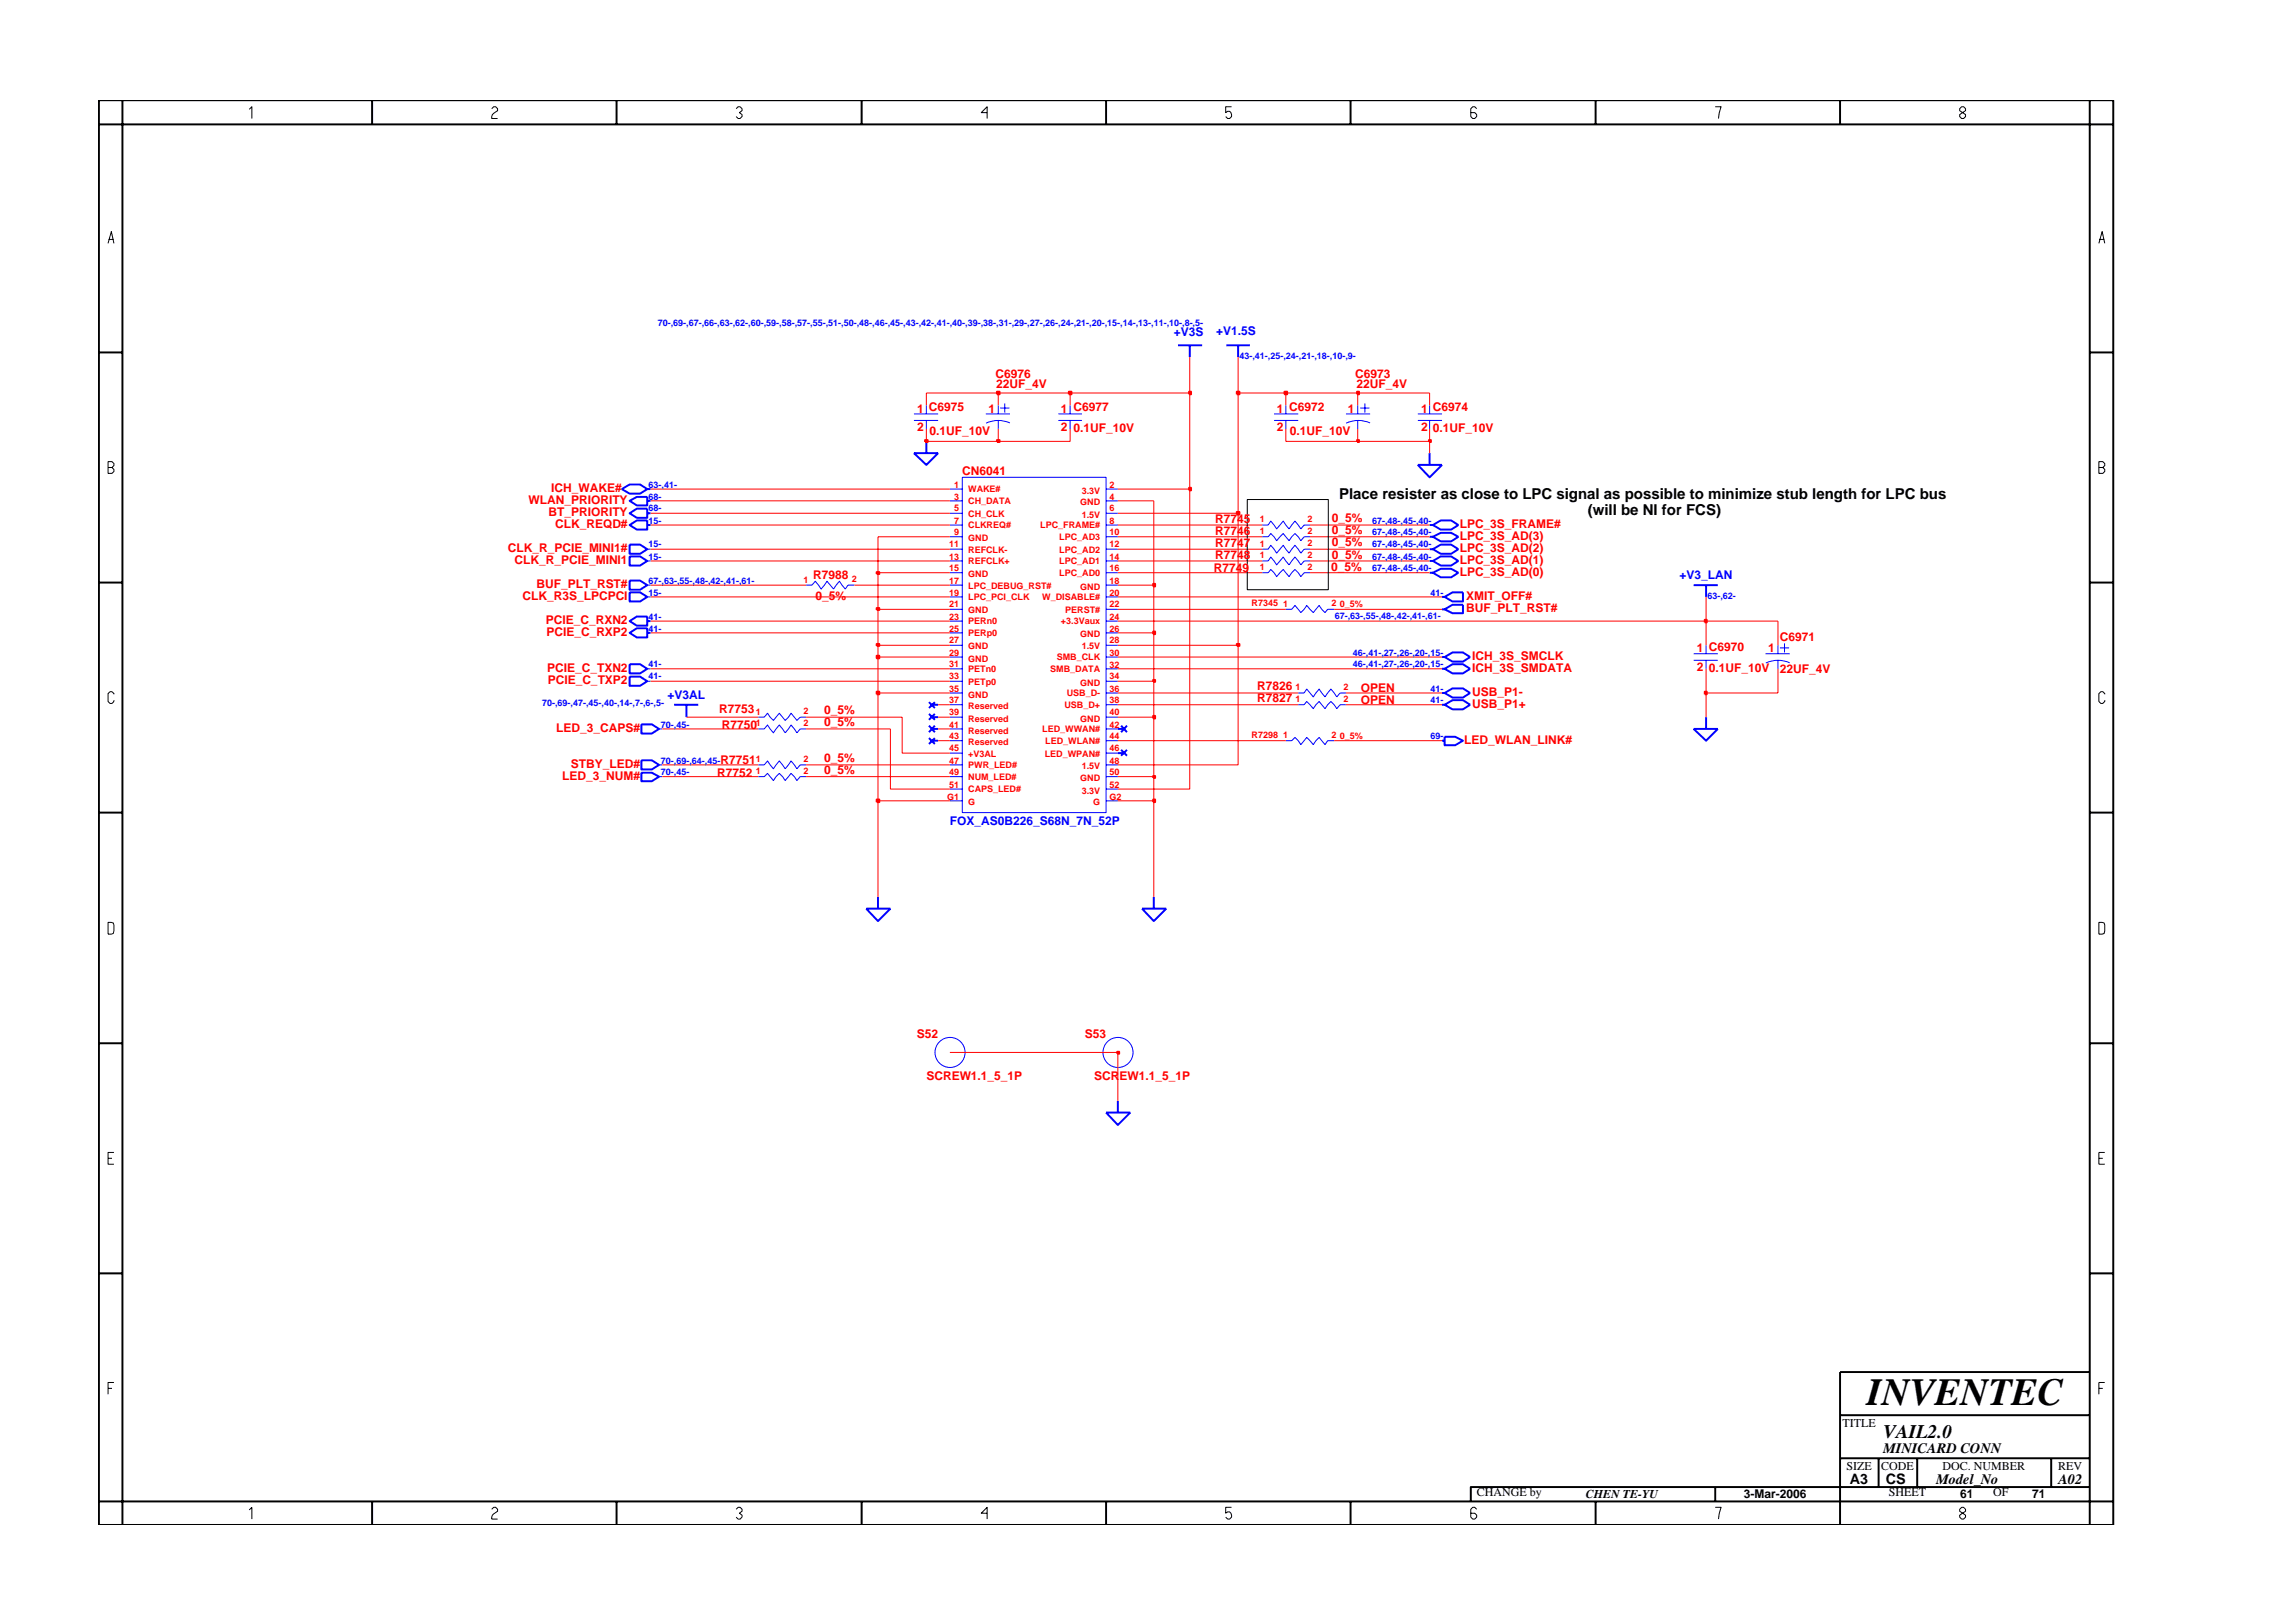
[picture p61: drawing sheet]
<svg xmlns="http://www.w3.org/2000/svg" width="297mm" height="210mm" viewBox="0 0 297 210" stroke-linecap="round" stroke-linejoin="round" font-family="sans-serif">
<defs><g id="words">
<text font-size="5" x="241.8" y="182">INVENTEC</text>
<text font-size="2.5" x="244" y="186.3">VAIL2.0</text>
<g font-size="1.9">
<text x="173.5" y="64.6">Place resister as close to LPC signal as possible to minimize stub length for LPC bus</text>
<text x="205.7" y="66.7">(will be NI for FCS)</text>
<text x="244" y="188.2">MINICARD CONN</text>
<text x="239.6" y="192.2">A3</text>
<text x="244.3" y="192.3">CS</text>
<text x="250.8" y="192.2">Model_No</text>
<text x="266.6" y="192.2">A02</text>
</g>
<g font-size="1.6" fill="#00f">
<text x="152.1" y="43.5">+V3S</text>
<text x="157.5" y="43.4">+V1.5S</text>
<text x="217.6" y="75">+V3_LAN</text>
<text x="86.5" y="90.5">+V3AL</text>
<text x="123" y="106.9">FOX_AS0B226_S68N_7N_52P</text>
</g>
<g font-size="1.6" fill="#f00">
<text x="118.8" y="53.5">1 C6975</text>
<text x="128" y="53.5">1</text>
<text x="129" y="49">C6976</text>
<text x="129.1" y="50.3">22UF_4V</text>
<text x="137.4" y="53.5">1 C6977</text>
<text x="165.4" y="53.5">1 C6972</text>
<text x="174.6" y="53.5">1</text>
<text x="175.5" y="49">C6973</text>
<text x="175.7" y="50.3">22UF_4V</text>
<text x="184.1" y="53.5">1 C6974</text>
<text x="118.8" y="55.8">2</text>
<text x="120.4" y="56.3">0.1UF_10V</text>
<text x="137.4" y="55.8">2</text>
<text x="139.1" y="56">0.1UF_10V</text>
<text x="165.4" y="55.8">2</text>
<text x="167.1" y="56.3">0.1UF_10V</text>
<text x="184.1" y="55.8">2</text>
<text x="185.6" y="56">0.1UF_10V</text>
<text x="68.4" y="65.3">WLAN_PRIORITY</text>
<text x="71.4" y="63.8">ICH_WAKE#</text>
<text x="124.7" y="61.6">CN6041</text>
<text x="65.8" y="71.5">CLK_R_PCIE_MINI1#</text>
<text x="71" y="66.8">BT_PRIORITY</text>
<text x="71.9" y="68.4">CLK_REQD#</text>
<text x="157.4" y="67.8">R7745</text>
<text x="157.4" y="70.8">R7747</text>
<text x="157.4" y="69.3">R7746</text>
<text x="172.5" y="67.7">0_5%</text>
<text x="172.5" y="70.7">0_5%</text>
<text x="172.5" y="69.2">0_5%</text>
<text x="189.1" y="68.4">LPC_3S_FRAME#</text>
<text x="189.1" y="70">LPC_3S_AD(3)</text>
<text x="189.1" y="71.5">LPC_3S_AD(2)</text>
<text x="66.6" y="73.1">CLK_R_PCIE_MINI1</text>
<text x="67.7" y="77.7">CLK_R3S_LPCPCI</text>
<text x="69.5" y="76.2">BUF_PLT_RST#</text>
<text x="105.4" y="75">R7988</text>
<text x="105.7" y="77.8">0_5%</text>
<text x="157.3" y="74.1">R7749</text>
<text x="157.4" y="72.4">R7748</text>
<text x="172.5" y="74">0_5%</text>
<text x="172.5" y="72.4">0_5%</text>
<text x="189.1" y="73.1">LPC_3S_AD(1)</text>
<text x="189.1" y="74.6">LPC_3S_AD(0)</text>
<text x="189.9" y="77.7">XMIT_OFF#</text>
<text x="70.7" y="80.9">PCIE_C_RXN2</text>
<text x="70.8" y="82.4">PCIE_C_RXP2</text>
<text x="189.9" y="79.3">BUF_PLT_RST#</text>
<text x="230.6" y="83.1">C6971</text>
<text x="70.9" y="87.1">PCIE_C_TXN2</text>
<text x="70.9" y="88.6">PCIE_C_TXP2</text>
<text x="162.8" y="89.4">R7826</text>
<text x="176.3" y="89.6">OPEN</text>
<text x="190.7" y="87.1">ICH_3S_SMDATA</text>
<text x="190.7" y="85.5">ICH_3S_SMCLK</text>
<text x="219.8" y="84.5">1 C6970</text>
<text x="219.8" y="86.9">2</text>
<text x="221.3" y="87.1">0.1UF_10V</text>
<text x="229.1" y="84.5">1</text>
<text x="230.6" y="87.2">22UF_4V</text>
<text x="72" y="94.8">LED_3_CAPS#</text>
<text x="93.2" y="92.4">R7753</text>
<text x="93.5" y="94.4">R7750</text>
<text x="106.8" y="92.5">0_5%</text>
<text x="106.8" y="94.1">0_5%</text>
<text x="162.8" y="91">R7827</text>
<text x="176.3" y="91.2">OPEN</text>
<text x="190.7" y="90.2">USB_P1-</text>
<text x="190.7" y="91.7">USB_P1+</text>
<text x="72.8" y="101">LED_3_NUM#</text>
<text x="73.9" y="99.5">STBY_LED#</text>
<text x="92.9" y="100.7">R7752</text>
<text x="93.3" y="98.9">R7751</text>
<text x="106.8" y="100.3">0_5%</text>
<text x="106.8" y="98.7">0_5%</text>
<text x="189.7" y="96.4">LED_WLAN_LINK#</text>
<text x="118.8" y="134.5">S52</text>
<text x="140.5" y="134.5">S53</text>
<text x="120" y="139.9">SCREW1.1_5_1P</text>
<text x="141.8" y="139.9">SCREW1.1_5_1P</text>
</g>
<g font-size="1.6">
<text x="238.7" y="184.8">TITLE</text>
<text x="239.2" y="190.4">SIZE</text>
<text x="243.7" y="190.4">CODE</text>
<text x="251.6" y="190.4">DOC. NUMBER</text>
<text x="266.6" y="190.4">REV</text>
<text x="191.3" y="193.9">CHANGE by</text>
<text x="205.4" y="194.1">CHEN TE-YU</text>
<text x="225.9" y="194.1">3-Mar-2006</text>
<text x="244.7" y="193.9">SHEET</text>
<text x="253.9" y="194.1">61</text>
<text x="258.2" y="193.9">OF</text>
<text x="263.3" y="194.1">71</text>
</g>
<g font-size="1.2" fill="#00f">
<text x="85.2" y="42.2">70-,69-,67-,66-,63-,62-,60-,59-,58-,57-,55-,51-,50-,48-,46-,45-,43-,42-,41-,40-,39-,38-,31-,29-,27-,26-,24-,21-,20-,15-,14-,13-,11-,10-,8-,5-</text>
<text x="160.6" y="46.5">43-,41-,25-,24-,21-,18-,10-,9-</text>
<text x="84" y="63.2">63-,41-</text>
<text x="84" y="64.7">68-</text>
<text x="84" y="70.9">15-</text>
<text x="84" y="66.2">68-</text>
<text x="84" y="67.8">15-</text>
<text x="177.7" y="69.4">67-,48-,45-,40-</text>
<text x="177.7" y="70.9">67-,48-,45-,40-</text>
<text x="177.7" y="67.8">67-,48-,45-,40-</text>
<text x="84" y="77.2">15-</text>
<text x="84" y="72.5">15-</text>
<text x="84" y="75.6">67-,63-,55-,48-,42-,41-,61-</text>
<text x="177.7" y="72.5">67-,48-,45-,40-</text>
<text x="177.7" y="74">67-,48-,45-,40-</text>
<text x="185.3" y="77.2">41-</text>
<text x="221.2" y="77.6">63-,62-</text>
<text x="84" y="80.3">41-</text>
<text x="84" y="81.8">41-</text>
<text x="172.9" y="80.2">67-,63-,55-,48-,42-,41-,61-</text>
<text x="84" y="86.5">41-</text>
<text x="84" y="88">41-</text>
<text x="175.2" y="84.9">46-,41-,27-,26-,20-,15-</text>
<text x="175.2" y="86.5">46-,41-,27-,26-,20-,15-</text>
<text x="185.3" y="89.6">41-</text>
<text x="70.2" y="91.4">70-,69-,47-,45-,40-,14-,7-,6-,5-</text>
<text x="85.6" y="94.3">70-,45-</text>
<text x="185.3" y="95.8">69-</text>
<text x="185.3" y="91.1">41-</text>
<text x="85.6" y="100.4">70-,45-</text>
<text x="85.6" y="98.9">70-,69-,64-,45-</text>
</g>
<g font-size="1.2" fill="#f00">
<text x="123.6" y="64.7">3</text>
<text x="123.6" y="63.2">1</text>
<text x="125.4" y="65.3">CH_DATA</text>
<text x="125.4" y="63.8">WAKE#</text>
<text x="139.9" y="65.5">GND</text>
<text x="140.1" y="64">3.3V</text>
<text x="143.7" y="64.7">4</text>
<text x="143.7" y="63.2">2</text>
<text x="122.9" y="70.9">11</text>
<text x="123.6" y="69.4">9</text>
<text x="123.6" y="66.2">5</text>
<text x="123.6" y="67.8">7</text>
<text x="125.4" y="71.6">REFCLK-</text>
<text x="125.4" y="70.1">GND</text>
<text x="125.4" y="66.9">CH_CLK</text>
<text x="125.4" y="68.5">CLKREQ#</text>
<text x="134.8" y="68.5">LPC_FRAME#</text>
<text x="137.2" y="71.6">LPC_AD2</text>
<text x="137.2" y="70">LPC_AD3</text>
<text x="140.1" y="67.1">1.5V</text>
<text x="143.7" y="70.9">12</text>
<text x="143.7" y="69.4">10</text>
<text x="143.7" y="67.8">8</text>
<text x="143.7" y="66.2">6</text>
<text x="163.2" y="70.8">1</text>
<text x="163.2" y="67.7">1</text>
<text x="163.2" y="69.2">1</text>
<text x="169.4" y="70.7">2</text>
<text x="169.4" y="67.7">2</text>
<text x="169.4" y="69.2">2</text>
<text x="104.1" y="75.5">1</text>
<text x="110.3" y="75.4">2</text>
<text x="122.9" y="72.5">13</text>
<text x="122.9" y="75.6">17</text>
<text x="122.9" y="77.2">19</text>
<text x="122.9" y="74">15</text>
<text x="125.4" y="73.1">REFCLK+</text>
<text x="125.4" y="76.2">LPC_DEBUG_RST#</text>
<text x="125.4" y="77.8">LPC_PCI_CLK</text>
<text x="125.4" y="74.8">GND</text>
<text x="135" y="77.8">W_DISABLE#</text>
<text x="137.2" y="74.6">LPC_AD0</text>
<text x="137.2" y="73.1">LPC_AD1</text>
<text x="139.9" y="76.4">GND</text>
<text x="143.7" y="74">16</text>
<text x="143.7" y="72.5">14</text>
<text x="143.7" y="77.2">20</text>
<text x="143.7" y="75.6">18</text>
<text x="163.2" y="72.3">1</text>
<text x="163.2" y="73.9">1</text>
<text x="169.4" y="72.3">2</text>
<text x="169.4" y="73.9">2</text>
<text x="122.9" y="80.3">23</text>
<text x="122.9" y="81.8">25</text>
<text x="122.9" y="78.7">21</text>
<text x="122.9" y="83.3">27</text>
<text x="125.4" y="82.4">PERp0</text>
<text x="125.4" y="80.9">PERn0</text>
<text x="125.4" y="79.4">GND</text>
<text x="137.4" y="80.9">+3.3Vaux</text>
<text x="138" y="79.4">PERST#</text>
<text x="139.9" y="82.6">GND</text>
<text x="143.7" y="78.7">22</text>
<text x="143.7" y="81.8">26</text>
<text x="143.7" y="83.3">28</text>
<text x="143.7" y="80.3">24</text>
<text x="162.1" y="78.5">R7345</text>
<text x="166.2" y="78.6">1</text>
<text x="172.5" y="78.5">2</text>
<text x="173.5" y="78.6">0_5%</text>
<text x="122.9" y="86.5">31</text>
<text x="122.9" y="88">33</text>
<text x="122.9" y="89.6">35</text>
<text x="122.9" y="84.9">29</text>
<text x="125.4" y="87.1">PETn0</text>
<text x="125.4" y="88.7">PETp0</text>
<text x="125.4" y="84.1">GND</text>
<text x="125.4" y="85.7">GND</text>
<text x="136" y="87.1">SMB_DATA</text>
<text x="136.9" y="85.6">SMB_CLK</text>
<text x="139.9" y="88.8">GND</text>
<text x="140.1" y="84.1">1.5V</text>
<text x="143.7" y="89.6">36</text>
<text x="143.7" y="84.9">30</text>
<text x="143.7" y="86.5">32</text>
<text x="143.7" y="88">34</text>
<text x="167.8" y="89.4">1</text>
<text x="174" y="89.4">2</text>
<text x="97.9" y="92.6">1</text>
<text x="97.9" y="94.1">1</text>
<text x="104.1" y="92.5">2</text>
<text x="104.1" y="94">2</text>
<text x="122.9" y="94.3">41</text>
<text x="122.9" y="95.8">43</text>
<text x="122.9" y="91.1">37</text>
<text x="122.9" y="92.7">39</text>
<text x="125.4" y="93.5">Reserved</text>
<text x="125.4" y="95">Reserved</text>
<text x="125.4" y="90.4">GND</text>
<text x="125.4" y="91.9">Reserved</text>
<text x="135" y="94.9">LED_WWAN#</text>
<text x="137.9" y="91.7">USB_D+</text>
<text x="138.2" y="90.2">USB_D-</text>
<text x="139.9" y="93.5">GND</text>
<text x="143.7" y="91.1">38</text>
<text x="143.7" y="94.3">42</text>
<text x="143.7" y="95.8">44</text>
<text x="143.7" y="92.7">40</text>
<text x="162.1" y="95.6">R7298 1</text>
<text x="167.8" y="91">1</text>
<text x="172.5" y="95.6">2</text>
<text x="173.5" y="95.7">0_5%</text>
<text x="174" y="91">2</text>
<text x="97.9" y="100.3">1</text>
<text x="97.9" y="98.7">1</text>
<text x="104.1" y="100.3">2</text>
<text x="104.1" y="98.7">2</text>
<text x="122.9" y="98.9">47</text>
<text x="122.9" y="100.4">49</text>
<text x="122.9" y="97.3">45</text>
<text x="125.4" y="99.5">PWR_LED#</text>
<text x="125.4" y="101.1">NUM_LED#</text>
<text x="125.4" y="96.5">Reserved</text>
<text x="125.4" y="98">+V3AL</text>
<text x="135.3" y="98">LED_WPAN#</text>
<text x="135.4" y="96.4">LED_WLAN#</text>
<text x="139.9" y="101.2">GND</text>
<text x="140.1" y="99.7">1.5V</text>
<text x="143.7" y="97.3">46</text>
<text x="143.7" y="98.9">48</text>
<text x="143.7" y="100.4">50</text>
<text x="122.7" y="103.6">G1</text>
<text x="122.9" y="102.1">51</text>
<text x="125.4" y="102.7">CAPS_LED#</text>
<text x="125.4" y="104.3">G</text>
<text x="140.1" y="102.8">3.3V</text>
<text x="141.6" y="104.3">G</text>
<text x="143.7" y="103.6">G2</text>
<text x="143.7" y="102.1">52</text>
</g>
</g></defs>
<g fill="none" stroke="#00f" stroke-width=".13">
<path d="M118.4 53.6h3.1M118.4 54.5h3.1M120 52.5v1.1M120 54.5v1.1M127.7 53.6h3.1M129.3 52.5v1.1M129.3 54.5v1.1M129.6 52.9h1.2M130.2 52.3v1.2M130.8 54.8a3.7 3.7 0 0 0-3.1 0M137.1 53.6h3.1M137.1 54.5h3.1"/>
<path d="M138.6 52.5v1.1M138.6 54.5v1.1M165 53.6h3.2M165 54.5h3.2M166.6 52.5v1.1M166.6 54.5v1.1M174.4 53.6h3.1M175.9 52.5v1.1M175.9 54.5v1.1M176.2 52.9h1.2M176.8 52.3v1.2M177.5 54.8a3.7 3.7 0 0 0-3.1 0"/>
<path d="M183.7 53.6h3.1M183.7 54.5h3.1M185.2 52.5v1.1M185.2 54.5v1.1M83.8 71.1h.5M83.8 72.7h.5M83.8 75.8h.5M83.8 77.3h.5M104.4 75.8h.8l.4-.5 .8 1 .7-1 .9 1 .7-1 .8 1 .3-.5h.9M123 71.1h1.7M123 72.7h1.7M123 68h1.7"/>
<path d="M123 75.8h1.7M123 74.2h1.7M123 69.5h1.7M123 77.3h1.7M123 63.4h1.7M123 78.9h1.7M123 64.9h1.7M123 66.5h1.7M124.7 61.8h18.6v43.5h-18.6zM143.3 71.1h1.5M143.3 72.7h1.5M143.3 68h1.5"/>
<path d="M143.3 75.8h1.5M143.3 74.2h1.5M143.3 69.5h1.5M143.3 77.3h1.5M143.3 63.4h1.5M143.3 78.9h1.5M143.3 64.9h1.5M143.3 66.5h1.5M163.5 71.1h.8l.3-.5 .8 1.1 .8-1.1 .8 1.1 .8-1.1 .7 1.1 .4-.6h.8M163.5 72.7h.8l.3-.5 .8 1 .8-1 .8 1 .8-1 .7 1 .4-.5h.8M163.5 68h.8l.3-.5 .8 1 .8-1 .8 1 .8-1 .7 1 .4-.5h.8M163.5 74.2h.8l.3-.4 .8 .9 .8-.9 .8 .9 .8-.9 .7 .9 .4-.5h.8"/>
<path d="M163.5 69.5h.8l.3-.4 .8 .9 .8-.9 .8 .9 .8-.9 .7 .9 .4-.5h.8M166.6 78.9h.7l.5-.5 .7 1 .8-1 .8 1 .8-1 .7 1 .4-.5h.8M83.8 88.3h.5M83.8 86.6h.5M85.4 94.4h.4M85.4 99.1h.4M98.2 92.9h.8l.4-.5 .8 .9 .8-.9 .7 .9 .8-.9 .7 .9 .5-.4h.7M98.2 94.4h.8l.4-.5 .8 1 .8-1 .7 1 .8-1 .7 1 .5-.5h.7M98.2 99.1h.8l.4-.5 .8 1 .8-1 .7 1 .8-1 .7 1 .5-.5h.7M123 92.9h1.7M123 89.8h1.7M123 88.3h1.7"/>
<path d="M123 94.4h1.7M123 99.1h1.7M123 96h1.7M123 91.3h1.7M123 86.6h1.7M123 80.5h1.7M123 82h1.7M123 83.6h1.7M123 85.1h1.7M123 97.6h1.7M143.3 92.9h1.5M143.3 89.8h1.5"/>
<path d="M143.3 88.3h1.5M143.3 94.4h1.5M143.3 99.1h1.5M143.3 96h1.5M143.3 91.3h1.5M143.3 86.6h1.5M143.3 80.5h1.5M143.3 82h1.5M143.3 83.6h1.5M143.3 85.1h1.5M143.3 97.6h1.5M166.6 96h.7l.5-.5 .7 1 .8-1 .8 1 .8-1 .7 1 .4-.5h.8"/>
<path d="M168.2 89.8h.7l.4-.5 .8 1 .8-1 .7 1 .8-1 .8 1 .4-.5h.8M168.2 91.3h.7l.4-.4 .8 .9 .8-.9 .7 .9 .8-.9 .8 .9 .4-.5h.8M219.4 84.7h3.1M219.4 85.5h3.1M221 83.6v1.1M221 85.5v1.1M228.7 84.7h3.1M230.3 83.6v1.1M230.3 85.5v1.1M230.6 83.9h1.2M231.2 83.3v1.2M231.8 85.9a3.7 3.7 0 0 0-3.1 0"/>
<path d="M85.4 100.6h.4M98.2 100.6h.8l.4-.4 .8 .9 .8-.9 .7 .9 .8-.9 .7 .9 .5-.5h.7M123 100.6h1.7M123 102.2h1.7M123 103.7h1.7M143.3 100.6h1.5M143.3 102.2h1.5M143.3 103.7h1.5"/>
<circle cx="123.1" cy="136.3" r="1.95"/>
<circle cx="144.8" cy="136.3" r="1.95"/>
</g>
<g fill="none" stroke="#00f" stroke-width=".25">
<path d="M118.4 58.7h3.1l-1.5 1.5zM120 57.2v1.5M152.6 44.7h3.1M154.1 44.7v1.6M158.9 44.7h3M160.4 44.7v1.6M185.2 58.7v1.5M80.5 63.4l1.1-.6h1.3l.9 .6-.9 .6h-1.3zM81.6 68l.9-.6h1.3v1.2h-1.3zM81.6 66.5l.9-.6h1.3v1.2h-1.3zM81.6 72.1h1.3l.9 .6-.9 .6h-1.3zM81.6 70.6h1.3l.9 .5-.9 .6h-1.3z"/>
<path d="M81.6 76.7h1.3l.9 .6-.9 .6h-1.3zM81.6 75.2h1.3l.9 .6-.9 .6h-1.3zM81.6 64.9l.9-.5h1.3v1.1h-1.3zM83.8 63.4h.5M83.8 68h.5M83.8 66.5h.5M83.8 64.9h.5M183.7 60.2h3.1l-1.6 1.6zM185.2 69.5h.4M185.2 72.7h.4M185.2 68h.4M185.2 71.1h.4"/>
<path d="M185.2 74.2h.4M185.6 69.5l1-.5h1.4l.9 .5-.9 .6h-1.4zM185.6 72.7l1-.6h1.4l.9 .6-.9 .6h-1.4zM185.6 68l1-.6h1.4l.9 .6-.9 .6h-1.4zM185.6 71.1l1-.5h1.4l.9 .5-.9 .6h-1.4zM185.6 74.2l1-.5h1.4l.9 .5-.9 .6h-1.4zM186.8 78.9h.3M186.8 77.3h.3M187.1 78.9l1.1-.6h1.3v1.1h-1.3zM187.1 77.3l1.1-.6h1.3v1.2h-1.3zM219.4 75.8h3.1M221 75.8v1.5"/>
<path d="M81.6 87.7h1.3l.9 .6-.9 .5h-1.3zM81.6 82l.9-.6h1.3v1.2h-1.3zM81.6 80.5l.9-.6h1.3v1.2h-1.3zM81.6 86h1.3l.9 .6-.9 .6h-1.3zM83.1 98.5h1.3l1 .6-1 .6h-1.3zM83.1 93.8h1.3l1 .6-1 .6h-1.3zM83.8 82h.5M83.8 80.5h.5M87.3 91.3h3.2M88.9 91.3v1.6M120.3 95.6l.8 .8M120.3 91l.8 .7"/>
<path d="M120.3 92.5l.8 .7M120.3 94l.8 .9M120.8 91.3h.7M120.8 94.4h.7M120.8 96h.7M120.8 92.9h.7M121.1 95.6l-.8 .8M121.1 91l-.8 .7M121.1 92.5l-.8 .7M121.1 94l-.8 .9M144.8 94.4h.9M144.8 97.6h.9"/>
<path d="M145.2 94l.8 .9M145.2 97.1l.8 .8M146 94l-.8 .9M146 97.1l-.8 .8M186.8 91.3h.3M186.8 96h.3M186.8 85.1h.3M186.8 89.8h.3M186.8 86.6h.3M187.1 91.3l1.1-.6h1.3l.9 .6-.9 .6h-1.3zM187.1 85.1l1.1-.6h1.3l.9 .6-.9 .6h-1.3zM187.1 89.8l1.1-.6h1.3l.9 .6-.9 .6h-1.3z"/>
<path d="M187.1 95.4h1.4l1 .6-1 .5h-1.4zM187.1 86.6l1.1-.6h1.3l.9 .6-.9 .6h-1.3zM219.4 94.4h3.1l-1.5 1.6zM221 92.9v1.5M83.1 100.1h1.3l1 .5-1 .6h-1.3zM112.2 117.7h3.1l-1.6 1.6zM113.7 116.2v1.5M147.9 117.7h3.2l-1.6 1.6zM149.5 116.2v1.5M143.3 144.1h3.1l-1.6 1.6zM144.8 142.6v1.5"/>
</g>
<path d="M123 136.3h21.8v6.3" fill="none" stroke="#f00" stroke-width=".13"/>
<path d="M144.7 136.3h.3v.2h-.3z" fill="#8e2323"/>
<path d="M144.7 136.3h.3v.2h-.3z" fill="none" stroke="#f00" stroke-width=".25"/>
<path d="M113.7 103.7v12.5M149.5 103.7v12.5" fill="none" stroke="#f00" stroke-width=".13"/>
<path d="M113.6 103.6h.3v.3h-.3z" fill="#8e2323"/>
<path d="M113.6 103.6h.3v.3h-.3z" fill="none" stroke="#f00" stroke-width=".25"/>
<path d="M113.7 89.8v13.9h9.3M144.8 103.7h4.7" fill="none" stroke="#f00" stroke-width=".13"/>
<path d="M149.4 103.6h.2v.3h-.2z" fill="#8e2323"/>
<path d="M149.4 103.6h.2v.3h-.2z" fill="none" stroke="#f00" stroke-width=".25"/>
<path d="M154.1 63.4v38.8h-9.3M115.3 94.4v7.8h7.7M85.8 100.6h12.4M104.4 100.6h18.6M144.8 100.6h4.7v3.1" fill="none" stroke="#f00" stroke-width=".13"/>
<path d="M149.4 100.5h.2v.3h-.2z" fill="#8e2323"/>
<path d="M149.4 100.5h.2v.3h-.2z" fill="none" stroke="#f00" stroke-width=".25"/>
<g fill="none" stroke="#f00" stroke-width=".13">
<path d="M85.8 99.1h12.4M85.8 94.4h12.4M88.9 92.9h9.3M104.4 92.9h12.5v4.7h6.1M104.4 99.1h18.6M104.4 94.4h10.9M121.5 96h1.5M121.5 94.4h1.5M121.5 92.9h1.5M144.8 92.9h4.7v7.7M144.8 96h21.8M160.4 83.6v15.5h-15.6"/>
<path d="M172.8 96h14"/>
</g>
<path d="M149.4 92.7h.2v.4h-.2z" fill="#8e2323"/>
<path d="M149.4 92.7h.2v.4h-.2z" fill="none" stroke="#f00" stroke-width=".25"/>
<path d="M121.5 91.3h1.5M144.8 91.3h23.4M149.5 88.3v4.6M174.4 91.3h12.4M221 89.8v3.1" fill="none" stroke="#f00" stroke-width=".13"/>
<path d="M113.6 89.6h.3v.3h-.3z" fill="#8e2323"/>
<path d="M113.6 89.6h.3v.3h-.3z" fill="none" stroke="#f00" stroke-width=".25"/>
<path d="M113.7 85.1v4.7h9.3M144.8 89.8h23.4M174.4 89.8h12.4" fill="none" stroke="#f00" stroke-width=".13"/>
<path d="M220.8 89.6h.3v.3h-.3z" fill="#8e2323"/>
<path d="M220.8 89.6h.3v.3h-.3z" fill="none" stroke="#f00" stroke-width=".25"/>
<path d="M84.3 88.3h38.7M144.8 88.3h4.7M221 86.6v3.2h9.3v-3.2" fill="none" stroke="#f00" stroke-width=".13"/>
<path d="M149.4 88.1h.2v.2h-.2z" fill="#8e2323"/>
<path d="M149.4 88.1h.2v.2h-.2z" fill="none" stroke="#f00" stroke-width=".25"/>
<path d="M84.3 86.6h38.7M144.8 86.6h42M149.5 82v6.3" fill="none" stroke="#f00" stroke-width=".13"/>
<path d="M113.6 84.9h.3v.4h-.3z" fill="#8e2323"/>
<path d="M113.6 84.9h.3v.4h-.3z" fill="none" stroke="#f00" stroke-width=".25"/>
<path d="M113.7 83.6v1.5h9.3M144.8 85.1h42" fill="none" stroke="#f00" stroke-width=".13"/>
<path d="M113.6 83.4h.3v.3h-.3z" fill="#8e2323"/>
<path d="M113.6 83.4h.3v.3h-.3z" fill="none" stroke="#f00" stroke-width=".25"/>
<path d="M113.7 78.9v4.7h9.3M144.8 83.6h15.6" fill="none" stroke="#f00" stroke-width=".13"/>
<path d="M160.2 83.4h.4v.3h-.4z" fill="#8e2323"/>
<path d="M160.2 83.4h.4v.3h-.4z" fill="none" stroke="#f00" stroke-width=".25"/>
<path d="M160.4 66.5v17.1M84.3 82h38.7M144.8 82h4.7M221 80.5v3.1M230.3 80.5v3.1" fill="none" stroke="#f00" stroke-width=".13"/>
<path d="M149.4 81.8h.2v.4h-.2z" fill="#8e2323"/>
<path d="M149.4 81.8h.2v.4h-.2z" fill="none" stroke="#f00" stroke-width=".25"/>
<path d="M149.5 75.8v6.2M84.3 80.5h38.7M144.8 80.5h76.2" fill="none" stroke="#f00" stroke-width=".13"/>
<path d="M220.8 80.3h.3v.3h-.3z" fill="#8e2323"/>
<path d="M220.8 80.3h.3v.3h-.3z" fill="none" stroke="#f00" stroke-width=".25"/>
<path d="M221 77.3v3.2h9.3" fill="none" stroke="#f00" stroke-width=".13"/>
<path d="M113.6 78.8h.3v.2h-.3z" fill="#8e2323"/>
<path d="M113.6 78.8h.3v.2h-.3z" fill="none" stroke="#f00" stroke-width=".25"/>
<path d="M84.3 77.3h38.7M84.3 75.8h20.1M110.7 75.8h12.3M113.7 74.2v4.7h9.3M144.8 78.9h21.8M144.8 77.3h42M144.8 75.8h4.7M172.8 78.9h14" fill="none" stroke="#f00" stroke-width=".13"/>
<path d="M149.4 75.6h.2v.4h-.2z" fill="#8e2323"/>
<path d="M149.4 75.6h.2v.4h-.2z" fill="none" stroke="#f00" stroke-width=".25"/>
<path d="M149.5 64.9v10.9" fill="none" stroke="#f00" stroke-width=".13"/>
<path d="M113.6 74.1h.3v.3h-.3z" fill="#8e2323"/>
<path d="M113.6 74.1h.3v.3h-.3z" fill="none" stroke="#f00" stroke-width=".25"/>
<g fill="none" stroke="#f00" stroke-width=".13">
<path d="M84.3 72.7h38.7M84.3 71.1h38.7M84.3 68h38.7M84.3 66.5h38.7M123 69.5h-9.3v4.7h9.3M144.8 74.2h18.7M144.8 72.7h18.7M144.8 71.1h18.7M144.8 69.5h18.7M144.8 68h18.7M144.8 66.5h15.6M169.7 74.2h15.5"/>
<path d="M169.7 72.7h15.5M169.7 71.1h15.5M169.7 69.5h15.5M169.7 68h15.5"/>
</g>
<path d="M160.2 66.3h.4v.4h-.4z" fill="#8e2323"/>
<path d="M160.2 66.3h.4v.4h-.4z" fill="none" stroke="#f00" stroke-width=".25"/>
<path d="M160.4 50.9v15.6M84.3 64.9h38.7M84.3 63.4h38.7M144.8 64.9h4.7M144.8 63.4h9.3" fill="none" stroke="#f00" stroke-width=".13"/>
<path d="M154 63.2h.3v.3h-.3z" fill="#8e2323"/>
<path d="M154 63.2h.3v.3h-.3z" fill="none" stroke="#f00" stroke-width=".25"/>
<path d="M154.1 50.9v12.5M185.2 57.2v1.5" fill="none" stroke="#f00" stroke-width=".13"/>
<path d="M119.8 57h.4v.3h-.4z" fill="#8e2323"/>
<path d="M119.8 57h.4v.3h-.4z" fill="none" stroke="#f00" stroke-width=".25"/>
<path d="M120 55.6v1.6h9.3" fill="none" stroke="#f00" stroke-width=".13"/>
<path d="M129.1 57h.4v.3h-.4z" fill="#8e2323"/>
<path d="M129.1 57h.4v.3h-.4z" fill="none" stroke="#f00" stroke-width=".25"/>
<path d="M129.3 55.6v1.6h9.3v-1.6M166.6 55.6v1.6h9.3" fill="none" stroke="#f00" stroke-width=".13"/>
<path d="M175.8 57h.3v.3h-.3z" fill="#8e2323"/>
<path d="M175.8 57h.3v.3h-.3z" fill="none" stroke="#f00" stroke-width=".25"/>
<path d="M175.9 55.6v1.6h9.3" fill="none" stroke="#f00" stroke-width=".13"/>
<path d="M185.1 57h.3v.3h-.3z" fill="#8e2323"/>
<path d="M185.1 57h.3v.3h-.3z" fill="none" stroke="#f00" stroke-width=".25"/>
<path d="M120 52.5v-1.6h9.3v1.6M138.6 50.9v1.6M166.6 50.9v1.6M175.9 50.9v1.6M185.2 50.9v1.6M185.2 55.6v1.6" fill="none" stroke="#f00" stroke-width=".13"/>
<path d="M129.1 50.7h.4v.4h-.4z" fill="#8e2323"/>
<path d="M129.1 50.7h.4v.4h-.4z" fill="none" stroke="#f00" stroke-width=".25"/>
<path d="M129.3 50.9h9.3" fill="none" stroke="#f00" stroke-width=".13"/>
<path d="M138.5 50.7h.3v.4h-.3z" fill="#8e2323"/>
<path d="M138.5 50.7h.3v.4h-.3z" fill="none" stroke="#f00" stroke-width=".25"/>
<path d="M138.6 50.9h15.5" fill="none" stroke="#f00" stroke-width=".13"/>
<path d="M154 50.7h.3v.4h-.3z" fill="#8e2323"/>
<path d="M154 50.7h.3v.4h-.3z" fill="none" stroke="#f00" stroke-width=".25"/>
<path d="M154.1 46.3v4.6" fill="none" stroke="#f00" stroke-width=".13"/>
<path d="M160.2 50.7h.4v.4h-.4z" fill="#8e2323"/>
<path d="M160.2 50.7h.4v.4h-.4z" fill="none" stroke="#f00" stroke-width=".25"/>
<path d="M160.4 46.3v4.6h6.2" fill="none" stroke="#f00" stroke-width=".13"/>
<path d="M166.4 50.7h.3v.4h-.3z" fill="#8e2323"/>
<path d="M166.4 50.7h.3v.4h-.3z" fill="none" stroke="#f00" stroke-width=".25"/>
<path d="M166.6 50.9h9.3" fill="none" stroke="#f00" stroke-width=".13"/>
<path d="M175.8 50.7h.3v.4h-.3z" fill="#8e2323"/>
<path d="M175.8 50.7h.3v.4h-.3z" fill="none" stroke="#f00" stroke-width=".25"/>
<path d="M175.9 50.9h9.3" fill="none" stroke="#f00" stroke-width=".13"/>
<g fill="none" stroke="#000" stroke-width=".25">
<path d="M12.8 13h261v184.6h-261zM12.8 16.1h261M15.9 13v184.6M48.2 13v3.1M79.9 13v3.1M111.6 13v3.1M143.3 13v3.1M174.9 13v3.1M206.7 13v3.1M238.4 13v3.1M270.7 13v184.6M12.8 45.7h3.1"/>
<path d="M270.7 45.7h3.1M12.8 75.5h3.1M270.7 75.5h3.1M12.8 105.3h3.1M270.7 105.3h3.1M12.8 135.2h3.1M270.7 135.2h3.1M12.8 165h3.1M270.7 165h3.1M270.7 177.7h-32.3v19.9M12.8 194.5h261M48.2 194.5v3.1"/>
<path d="M79.9 194.5v3.1M111.6 194.5v3.1M143.3 194.5v3.1M174.9 194.5v3.1M206.7 194.5v3.1M222.2 192.6v1.9M238.4 183.3h32.3M238.4 188.9h32.3M243.4 188.9v3.7M248.4 188.9v3.7M265.7 188.9v3.7M270.7 192.6h-80.2v1.9"/>
</g>
<g fill="none" stroke="#000" stroke-width=".13">
<path d="M32.3 14.2l.3-.4v1.6M63.7 14.1l.3-.3h.2l.3 .3v.2l-.5 .4-.3 .4v.3h.8M95.4 14.1l.2-.3h.3l.2 .3v.2l-.3 .3 .3 .2v.3l-.2 .3h-.3l-.2-.3M127.9 14.6h-.8l.8-.8v1.6M159.5 13.8h-.7v.8l.2-.2a.5 .5 0 0 1 .5 .7l-.2 .3h-.3l-.2-.3M191.3 14.1l-.3-.3h-.2l-.3 .3v1l.3 .3h.2l.3-.3v-.3l-.3-.2h-.5M222.2 13.8h.8l-.4 1.6M253.9 14.1l.2-.3h.3l.2 .3v.2l-.7 .5v.3l.2 .3h.3l.2-.3v-.3l-.7-.5zM14 31.5l.4-1.5 .4 1.5M14.1 31h.6M271.9 31.5l.4-1.5 .4 1.5M272 31h.6"/>
<path d="M14 59.8h.5l.3 .3v.2l-.3 .3 .3 .2v.3l-.3 .2h-.5zM14 60.6h.5M161.6 64.7h10.5v11.7h-10.5zM271.9 60.6h.5l.3-.3v-.2l-.3-.3h-.5v1.5h.5l.3-.2v-.3l-.3-.2M14.8 89.9l-.3-.3h-.2l-.3 .3v1l.3 .2h.2l.3-.2v-.2M272.7 89.9l-.3-.3h-.3l-.2 .3v1l.2 .2h.3l.3-.2v-.2M14 119.5l.7 .1 .1 .2-.1 1.1-.7 .1zM271.9 119.5l.7 .1 .1 .2-.1 1.1-.7 .1zM14 150.1h.5M14.8 149.3h-.8v1.5h.8M271.9 150.1h.5M272.7 149.3h-.8v1.5h.8"/>
<path d="M14 179.9h.5M14.8 179.1h-.8v1.5M271.9 179.9h.5M272.7 179.1h-.8v1.5M32.3 195.6l.3-.3v1.5M63.7 195.5l.3-.2h.2l.3 .2v.3l-.7 .5-.1 .2v.3h.8M95.4 195.5l.2-.2h.3l.2 .2v.3l-.3 .2 .3 .3v.2l-.2 .3h-.3l-.2-.3M127.9 196h-.8l.8-.7v1.5M159.5 195.3h-.7v.7l.2-.1a.5 .5 0 0 1 .5 .6l-.2 .3h-.3l-.2-.3M191.3 195.5l-.3-.2h-.2l-.3 .2v1l.3 .3h.2l.3-.3v-.2l-.3-.3h-.5M222.2 195.3h.8l-.4 1.5M254.1 195.3l-.2 .2v.3l.7 .5v.2l-.2 .3h-.3l-.2-.3v-.2l.7-.5v-.3l-.2-.2z"/>
</g>
<use href="#words"/>
</svg>
